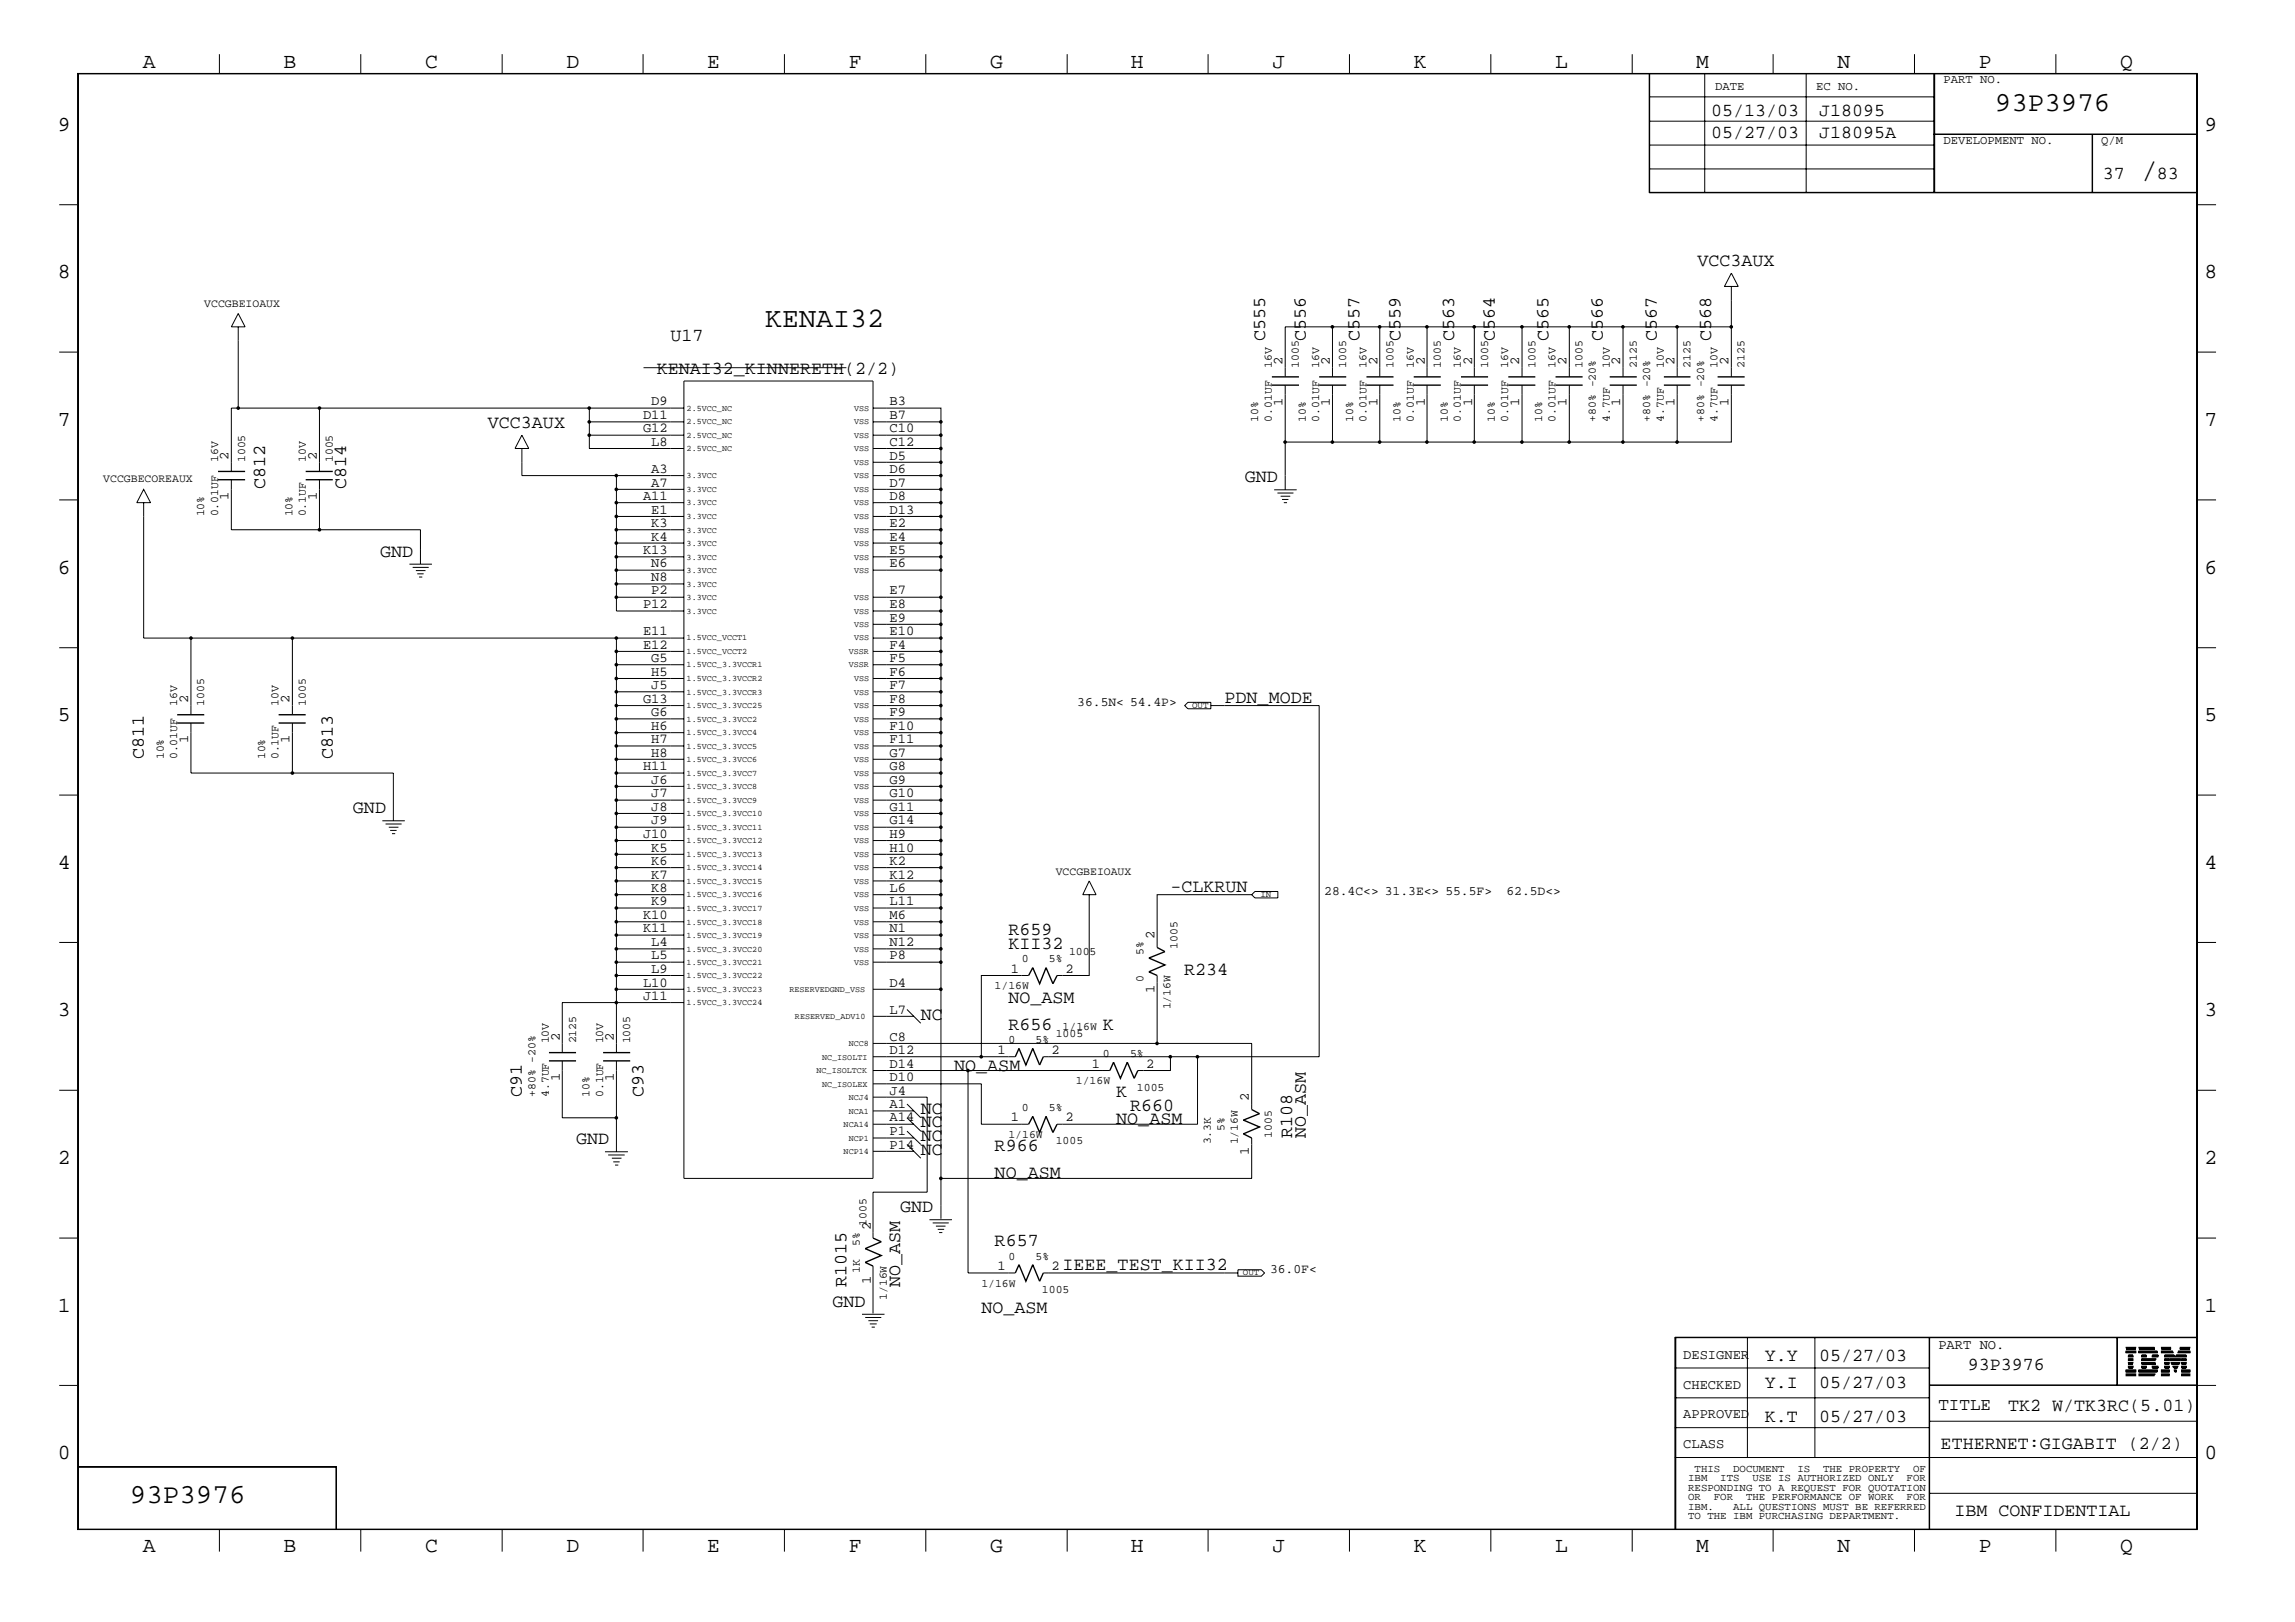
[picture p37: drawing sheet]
<svg xmlns="http://www.w3.org/2000/svg" width="423mm" height="299mm" viewBox="0 0 423 299" stroke-linecap="round" stroke-linejoin="round" font-family="sans-serif">
<defs><g id="words">
<g font-size="5.2">
<text x="395" y="32.9">/</text>
<text x="141.1" y="60.3">KENAI32</text>
</g>
<g font-size="5.1">
<text x="368" y="20.4">93P3976</text>
<text x="24" y="277.2">93P3976</text>
</g>
<g font-size="4">
<text x="26.3" y="12.5">A</text>
<text x="52.3" y="12.5">B</text>
<text x="78.4" y="12.5">C</text>
<text x="104.5" y="12.5">D</text>
<text x="130.5" y="12.5">E</text>
<text x="156.5" y="12.5">F</text>
<text x="182.6" y="12.5">G</text>
<text x="208.6" y="12.5">H</text>
<text x="234.7" y="12.5">J</text>
<text x="260.8" y="12.5">K</text>
<text x="286.9" y="12.5">L</text>
<text x="312.8" y="12.5">M</text>
<text x="338.9" y="12.5">N</text>
<text x="365" y="12.5">P</text>
<text x="391.1" y="12.5">Q</text>
<text x="10.7" y="24.1">9</text>
<text x="406.7" y="24.1">9</text>
<text x="10.7" y="51.3">8</text>
<text x="406.7" y="51.3">8</text>
<text x="10.7" y="78.6">7</text>
<text x="406.7" y="78.6">7</text>
<text x="10.7" y="105.8">6</text>
<text x="406.7" y="105.8">6</text>
<text x="10.7" y="133">5</text>
<text x="406.7" y="133">5</text>
<text x="10.7" y="160.2">4</text>
<text x="406.7" y="160.2">4</text>
<text x="10.7" y="187.5">3</text>
<text x="406.7" y="187.5">3</text>
<text x="10.7" y="214.6">2</text>
<text x="406.7" y="214.6">2</text>
<text x="10.7" y="241.9">1</text>
<text x="406.7" y="241.9">1</text>
<text x="10.7" y="269.2">0</text>
<text x="406.7" y="269.2">0</text>
<text x="26.3" y="286.2">A</text>
<text x="52.3" y="286.2">B</text>
<text x="78.4" y="286.2">C</text>
<text x="104.5" y="286.2">D</text>
<text x="130.5" y="286.2">E</text>
<text x="156.5" y="286.2">F</text>
<text x="182.6" y="286.2">G</text>
<text x="208.6" y="286.2">H</text>
<text x="234.7" y="286.2">J</text>
<text x="260.8" y="286.2">K</text>
<text x="286.9" y="286.2">L</text>
<text x="312.8" y="286.2">M</text>
<text x="338.9" y="286.2">N</text>
<text x="365" y="286.2">P</text>
<text x="391.1" y="286.2">Q</text>
</g>
<g font-size="3.4">
<text x="315.6" y="21.4">05/13/03</text>
<text x="335.5" y="21.4">J18095</text>
<text x="315.6" y="25.4">05/27/03</text>
<text x="335.5" y="25.4">J18095A</text>
<text x="387.9" y="32.9">37</text>
<text x="397.8" y="32.9">83</text>
<text x="313.1" y="49.1">VCC3AUX</text>
<text x="123.7" y="62.8">U17</text>
<text x="233.3" y="62.8" transform="rotate(-90 233.3 62.8)">C555</text>
<text x="240.9" y="62.8" transform="rotate(-90 240.9 62.8)">C556</text>
<text x="250.8" y="62.8" transform="rotate(-90 250.8 62.8)">C557</text>
<text x="258.3" y="62.8" transform="rotate(-90 258.3 62.8)">C559</text>
<text x="268.2" y="62.8" transform="rotate(-90 268.2 62.8)">C563</text>
<text x="275.8" y="62.8" transform="rotate(-90 275.8 62.8)">C564</text>
<text x="285.7" y="62.8" transform="rotate(-90 285.7 62.8)">C565</text>
<text x="295.7" y="62.8" transform="rotate(-90 295.7 62.8)">C566</text>
<text x="305.6" y="62.8" transform="rotate(-90 305.6 62.8)">C567</text>
<text x="315.6" y="62.8" transform="rotate(-90 315.6 62.8)">C568</text>
<text x="121.2" y="69">KENAI32_KINNERETH(2/2)</text>
<text x="90" y="79">VCC3AUX</text>
<text x="229.6" y="89">GND</text>
<text x="48.9" y="90.3" transform="rotate(-90 48.9 90.3)">C812</text>
<text x="63.8" y="90.3" transform="rotate(-90 63.8 90.3)">C814</text>
<text x="70.1" y="102.7">GND</text>
<text x="225.9" y="129.6">PDN_MODE</text>
<text x="26.5" y="140" transform="rotate(-90 26.5 140)">C811</text>
<text x="61.4" y="140" transform="rotate(-90 61.4 140)">C813</text>
<text x="65.1" y="150">GND</text>
<text x="215.9" y="164.5">-CLKRUN</text>
<text x="186" y="172.5">R659</text>
<text x="186" y="175">KII32</text>
<text x="218.4" y="179.9">R234</text>
<text x="186" y="184.9">NO_ASM</text>
<text x="169.8" y="188">NC</text>
<text x="186" y="189.9">R656</text>
<text x="203.5" y="189.9">K</text>
<text x="176" y="197.4">NO_ASM</text>
<text x="96.3" y="202.4" transform="rotate(-90 96.3 202.4)">C91</text>
<text x="118.7" y="202.4" transform="rotate(-90 118.7 202.4)">C93</text>
<text x="205.9" y="202.4">K</text>
<text x="169.8" y="205.5">NC</text>
<text x="169.8" y="207.9">NC</text>
<text x="205.9" y="207.3">NO_ASM</text>
<text x="208.4" y="204.9">R660</text>
<text x="238.3" y="209.9" transform="rotate(-90 238.3 209.9)">R108</text>
<text x="240.9" y="209.9" transform="rotate(-90 240.9 209.9)">NO_ASM</text>
<text x="106.3" y="211.1">GND</text>
<text x="169.8" y="212.9">NC</text>
<text x="169.8" y="210.5">NC</text>
<text x="183.5" y="212.3">R966</text>
<text x="183.5" y="217.3">NO_ASM</text>
<text x="166" y="223.6">GND</text>
<text x="183.5" y="229.8">R657</text>
<text x="156.1" y="237.3" transform="rotate(-90 156.1 237.3)">R1015</text>
<text x="166" y="237.3" transform="rotate(-90 166 237.3)">NO_ASM</text>
<text x="196" y="234.3">IEEE_TEST_KII32</text>
<text x="153.6" y="241">GND</text>
<text x="181" y="242.2">NO_ASM</text>
<text x="325.5" y="251">Y.Y</text>
<text x="335.5" y="251">05/27/03</text>
<text x="325.5" y="255.9">Y.I</text>
<text x="335.5" y="255.9">05/27/03</text>
<text x="363" y="252.7">93P3976</text>
<text x="325.5" y="262.2">K.T</text>
<text x="335.5" y="262.2">05/27/03</text>
<text x="370.4" y="260.2">TK2 W/TK3RC(5.01)</text>
<text x="358" y="267.2">ETHERNET:GIGABIT (2/2)</text>
<text x="360.5" y="279.7">IBM CONFIDENTIAL</text>
</g>
<text font-size="3.2" x="357.5" y="260">TITLE</text>
<g font-size="2.5">
<text x="236.6" y="67.3" transform="rotate(-90 236.6 67.3)">2</text>
<text x="245.3" y="67.3" transform="rotate(-90 245.3 67.3)">2</text>
<text x="254.1" y="67.3" transform="rotate(-90 254.1 67.3)">2</text>
<text x="262.8" y="67.3" transform="rotate(-90 262.8 67.3)">2</text>
<text x="271.5" y="67.3" transform="rotate(-90 271.5 67.3)">2</text>
<text x="280.2" y="67.3" transform="rotate(-90 280.2 67.3)">2</text>
<text x="289" y="67.3" transform="rotate(-90 289 67.3)">2</text>
<text x="298.9" y="67.3" transform="rotate(-90 298.9 67.3)">2</text>
<text x="308.9" y="67.3" transform="rotate(-90 308.9 67.3)">2</text>
<text x="318.9" y="67.3" transform="rotate(-90 318.9 67.3)">2</text>
<text x="118.6" y="77.3">D11</text>
<text x="120.1" y="74.8">D9</text>
<text x="164.1" y="74.8">B3</text>
<text x="164.1" y="77.3">B7</text>
<text x="236.6" y="74.8" transform="rotate(-90 236.6 74.8)">1</text>
<text x="245.3" y="74.8" transform="rotate(-90 245.3 74.8)">1</text>
<text x="254.1" y="74.8" transform="rotate(-90 254.1 74.8)">1</text>
<text x="262.8" y="74.8" transform="rotate(-90 262.8 74.8)">1</text>
<text x="271.5" y="74.8" transform="rotate(-90 271.5 74.8)">1</text>
<text x="280.2" y="74.8" transform="rotate(-90 280.2 74.8)">1</text>
<text x="289" y="74.8" transform="rotate(-90 289 74.8)">1</text>
<text x="298.9" y="74.8" transform="rotate(-90 298.9 74.8)">1</text>
<text x="308.9" y="74.8" transform="rotate(-90 308.9 74.8)">1</text>
<text x="318.9" y="74.8" transform="rotate(-90 318.9 74.8)">1</text>
<text x="118.6" y="79.8">G12</text>
<text x="120.1" y="82.3">L8</text>
<text x="164.1" y="79.8">C10</text>
<text x="164.1" y="82.3">C12</text>
<text x="42.2" y="84.8" transform="rotate(-90 42.2 84.8)">2</text>
<text x="58.4" y="84.8" transform="rotate(-90 58.4 84.8)">2</text>
<text x="120.1" y="87.2">A3</text>
<text x="120.1" y="89.7">A7</text>
<text x="164.1" y="84.8">D5</text>
<text x="164.1" y="87.2">D6</text>
<text x="164.1" y="89.7">D7</text>
<text x="42.2" y="92.3" transform="rotate(-90 42.2 92.3)">1</text>
<text x="58.4" y="92.3" transform="rotate(-90 58.4 92.3)">1</text>
<text x="118.6" y="92.2">A11</text>
<text x="120.1" y="94.7">E1</text>
<text x="164.1" y="94.7">D13</text>
<text x="164.1" y="92.2">D8</text>
<text x="120.1" y="97.2">K3</text>
<text x="120.1" y="99.7">K4</text>
<text x="164.1" y="99.7">E4</text>
<text x="164.1" y="97.2">E2</text>
<text x="118.6" y="102.2">K13</text>
<text x="120.1" y="104.6">N6</text>
<text x="120.1" y="107.2">N8</text>
<text x="164.1" y="102.2">E5</text>
<text x="164.1" y="104.6">E6</text>
<text x="118.6" y="112.2">P12</text>
<text x="120.1" y="109.6">P2</text>
<text x="164.1" y="109.6">E7</text>
<text x="164.1" y="112.2">E8</text>
<text x="118.6" y="119.6">E12</text>
<text x="118.6" y="117.2">E11</text>
<text x="164.1" y="114.6">E9</text>
<text x="164.1" y="117.2">E10</text>
<text x="164.1" y="119.6">F4</text>
<text x="120.1" y="122.2">G5</text>
<text x="120.1" y="124.6">H5</text>
<text x="164.1" y="124.6">F6</text>
<text x="164.1" y="122.2">F5</text>
<text x="34.7" y="129.6" transform="rotate(-90 34.7 129.6)">2</text>
<text x="53.4" y="129.6" transform="rotate(-90 53.4 129.6)">2</text>
<text x="118.6" y="129.6">G13</text>
<text x="120.1" y="127.1">J5</text>
<text x="164.1" y="129.6">F8</text>
<text x="164.1" y="127.1">F7</text>
<text x="34.7" y="137.1" transform="rotate(-90 34.7 137.1)">1</text>
<text x="53.4" y="137.1" transform="rotate(-90 53.4 137.1)">1</text>
<text x="120.1" y="137.1">H7</text>
<text x="120.1" y="134.6">H6</text>
<text x="120.1" y="132.1">G6</text>
<text x="164.1" y="134.6">F10</text>
<text x="164.1" y="132.1">F9</text>
<text x="164.1" y="137.1">F11</text>
<text x="118.6" y="142.1">H11</text>
<text x="120.1" y="139.6">H8</text>
<text x="164.1" y="139.6">G7</text>
<text x="164.1" y="142.1">G8</text>
<text x="120.1" y="144.5">J6</text>
<text x="120.1" y="149.5">J8</text>
<text x="120.1" y="147.1">J7</text>
<text x="164.1" y="149.5">G11</text>
<text x="164.1" y="144.5">G9</text>
<text x="164.1" y="147.1">G10</text>
<text x="118.6" y="154.5">J10</text>
<text x="120.1" y="152.1">J9</text>
<text x="164.1" y="152.1">G14</text>
<text x="164.1" y="154.5">H9</text>
<text x="120.1" y="157.1">K5</text>
<text x="120.1" y="159.5">K6</text>
<text x="164.1" y="159.5">K2</text>
<text x="164.1" y="157.1">H10</text>
<text x="120.1" y="164.5">K8</text>
<text x="120.1" y="162.1">K7</text>
<text x="120.1" y="167">K9</text>
<text x="164.1" y="164.5">L6</text>
<text x="164.1" y="167">L11</text>
<text x="164.1" y="162.1">K12</text>
<text x="118.6" y="169.5">K10</text>
<text x="118.6" y="172">K11</text>
<text x="164.1" y="172">N1</text>
<text x="164.1" y="169.5">M6</text>
<text x="212.9" y="173.2" transform="rotate(-90 212.9 173.2)">2</text>
<text x="120.1" y="177">L5</text>
<text x="120.1" y="174.5">L4</text>
<text x="120.1" y="179.5">L9</text>
<text x="164.1" y="177">P8</text>
<text x="164.1" y="174.5">N12</text>
<text x="186.4" y="179.5">1</text>
<text x="196.5" y="179.5">2</text>
<text x="118.6" y="181.9">L10</text>
<text x="118.6" y="184.4">J11</text>
<text x="164.1" y="181.9">D4</text>
<text x="212.9" y="183.2" transform="rotate(-90 212.9 183.2)">1</text>
<text x="103.3" y="191.9" transform="rotate(-90 103.3 191.9)">2</text>
<text x="113.2" y="191.9" transform="rotate(-90 113.2 191.9)">2</text>
<text x="164.1" y="186.9">L7</text>
<text x="164.1" y="191.9">C8</text>
<text x="164.1" y="196.9">D14</text>
<text x="164.1" y="194.4">D12</text>
<text x="184" y="194.4">1</text>
<text x="194" y="194.4">2</text>
<text x="201.4" y="196.9">1</text>
<text x="211.4" y="196.9">2</text>
<text x="103.3" y="199.4" transform="rotate(-90 103.3 199.4)">1</text>
<text x="113.2" y="199.4" transform="rotate(-90 113.2 199.4)">1</text>
<text x="164.1" y="199.4">D10</text>
<text x="164.1" y="201.9">J4</text>
<text x="230.4" y="203.1" transform="rotate(-90 230.4 203.1)">2</text>
<text x="164.1" y="206.8">A14</text>
<text x="164.1" y="204.4">A1</text>
<text x="164.1" y="209.4">P1</text>
<text x="186.4" y="206.8">1</text>
<text x="196.5" y="206.8">2</text>
<text x="164.1" y="211.8">P14</text>
<text x="230.4" y="213.1" transform="rotate(-90 230.4 213.1)">1</text>
<text x="160.6" y="226.8" transform="rotate(-90 160.6 226.8)">2</text>
<text x="160.6" y="236.8" transform="rotate(-90 160.6 236.8)">1</text>
<text x="184" y="234.3">1</text>
<text x="194" y="234.3">2</text>
<text x="310.5" y="250.6">DESIGNER</text>
<text x="357.5" y="248.8">PART NO.</text>
<text x="310.5" y="256.1">CHECKED</text>
<text x="310.5" y="261.5">APPROVED</text>
<text x="310.5" y="267">CLASS</text>
</g>
<g font-size="2.4">
<text x="198.7" y="130.1">36.5N&lt; 54.4P&gt;</text>
<text x="244.3" y="165">28.4C&lt;&gt; 31.3E&lt;&gt; 55.5F&gt;</text>
<text x="277.9" y="165">62.5D&lt;&gt;</text>
<text x="234.3" y="234.8">36.0F&lt;</text>
</g>
<g font-size="2.3">
<text x="316.4" y="16.7">DATE</text>
<text x="335" y="16.7">EC NO.</text>
<text x="358.5" y="15.2">PART NO.</text>
<text x="358.5" y="26.6">DEVELOPMENT NO.</text>
<text x="387.6" y="26.6">Q/M</text>
</g>
<g font-size="2.1">
<text x="37.7" y="56.6">VCCGBEIOAUX</text>
<text x="234.6" y="67.8" transform="rotate(-90 234.6 67.8)">16V</text>
<text x="239.6" y="67.8" transform="rotate(-90 239.6 67.8)">1005</text>
<text x="243.3" y="67.8" transform="rotate(-90 243.3 67.8)">16V</text>
<text x="248.3" y="67.8" transform="rotate(-90 248.3 67.8)">1005</text>
<text x="252.1" y="67.8" transform="rotate(-90 252.1 67.8)">16V</text>
<text x="257" y="67.8" transform="rotate(-90 257 67.8)">1005</text>
<text x="260.8" y="67.8" transform="rotate(-90 260.8 67.8)">16V</text>
<text x="265.8" y="67.8" transform="rotate(-90 265.8 67.8)">1005</text>
<text x="269.5" y="67.8" transform="rotate(-90 269.5 67.8)">16V</text>
<text x="274.5" y="67.8" transform="rotate(-90 274.5 67.8)">1005</text>
<text x="278.2" y="67.8" transform="rotate(-90 278.2 67.8)">16V</text>
<text x="283.2" y="67.8" transform="rotate(-90 283.2 67.8)">1005</text>
<text x="286.9" y="67.8" transform="rotate(-90 286.9 67.8)">16V</text>
<text x="291.9" y="67.8" transform="rotate(-90 291.9 67.8)">1005</text>
<text x="296.9" y="67.8" transform="rotate(-90 296.9 67.8)">10V</text>
<text x="301.9" y="67.8" transform="rotate(-90 301.9 67.8)">2125</text>
<text x="306.9" y="67.8" transform="rotate(-90 306.9 67.8)">10V</text>
<text x="311.8" y="67.8" transform="rotate(-90 311.8 67.8)">2125</text>
<text x="316.8" y="67.8" transform="rotate(-90 316.8 67.8)">10V</text>
<text x="321.8" y="67.8" transform="rotate(-90 321.8 67.8)">2125</text>
<text x="232.1" y="77.8" transform="rotate(-90 232.1 77.8)">10%</text>
<text x="234.6" y="77.8" transform="rotate(-90 234.6 77.8)">0.01UF</text>
<text x="240.9" y="77.8" transform="rotate(-90 240.9 77.8)">10%</text>
<text x="243.3" y="77.8" transform="rotate(-90 243.3 77.8)">0.01UF</text>
<text x="249.6" y="77.8" transform="rotate(-90 249.6 77.8)">10%</text>
<text x="252.1" y="77.8" transform="rotate(-90 252.1 77.8)">0.01UF</text>
<text x="258.3" y="77.8" transform="rotate(-90 258.3 77.8)">10%</text>
<text x="260.8" y="77.8" transform="rotate(-90 260.8 77.8)">0.01UF</text>
<text x="267" y="77.8" transform="rotate(-90 267 77.8)">10%</text>
<text x="269.5" y="77.8" transform="rotate(-90 269.5 77.8)">0.01UF</text>
<text x="275.8" y="77.8" transform="rotate(-90 275.8 77.8)">10%</text>
<text x="278.2" y="77.8" transform="rotate(-90 278.2 77.8)">0.01UF</text>
<text x="284.5" y="77.8" transform="rotate(-90 284.5 77.8)">10%</text>
<text x="286.9" y="77.8" transform="rotate(-90 286.9 77.8)">0.01UF</text>
<text x="294.4" y="77.8" transform="rotate(-90 294.4 77.8)">+80% -20%</text>
<text x="296.9" y="77.8" transform="rotate(-90 296.9 77.8)">4.7UF</text>
<text x="304.4" y="77.8" transform="rotate(-90 304.4 77.8)">+80% -20%</text>
<text x="306.9" y="77.8" transform="rotate(-90 306.9 77.8)">4.7UF</text>
<text x="314.4" y="77.8" transform="rotate(-90 314.4 77.8)">+80% -20%</text>
<text x="316.8" y="77.8" transform="rotate(-90 316.8 77.8)">4.7UF</text>
<text x="19" y="89">VCCGBECOREAUX</text>
<text x="40.2" y="85.3" transform="rotate(-90 40.2 85.3)">16V</text>
<text x="45.2" y="85.3" transform="rotate(-90 45.2 85.3)">1005</text>
<text x="56.4" y="85.3" transform="rotate(-90 56.4 85.3)">10V</text>
<text x="61.4" y="85.3" transform="rotate(-90 61.4 85.3)">1005</text>
<text x="37.7" y="95.2" transform="rotate(-90 37.7 95.2)">10%</text>
<text x="40.2" y="95.2" transform="rotate(-90 40.2 95.2)">0.01UF</text>
<text x="53.9" y="95.2" transform="rotate(-90 53.9 95.2)">10%</text>
<text x="56.4" y="95.2" transform="rotate(-90 56.4 95.2)">0.1UF</text>
<text x="32.7" y="130.1" transform="rotate(-90 32.7 130.1)">16V</text>
<text x="37.7" y="130.1" transform="rotate(-90 37.7 130.1)">1005</text>
<text x="51.4" y="130.1" transform="rotate(-90 51.4 130.1)">10V</text>
<text x="56.4" y="130.1" transform="rotate(-90 56.4 130.1)">1005</text>
<text x="30.2" y="140" transform="rotate(-90 30.2 140)">10%</text>
<text x="32.7" y="140" transform="rotate(-90 32.7 140)">0.01UF</text>
<text x="48.9" y="140" transform="rotate(-90 48.9 140)">10%</text>
<text x="51.4" y="140" transform="rotate(-90 51.4 140)">0.1UF</text>
<text x="194.7" y="161.3">VCCGBEIOAUX</text>
<text x="188.5" y="177.5">0</text>
<text x="193.5" y="177.5">5%</text>
<text x="197.2" y="176.2">1005</text>
<text x="210.9" y="176.2" transform="rotate(-90 210.9 176.2)">5%</text>
<text x="217.2" y="175" transform="rotate(-90 217.2 175)">1005</text>
<text x="183.5" y="182.5">1/16W</text>
<text x="210.9" y="181.2" transform="rotate(-90 210.9 181.2)">0</text>
<text x="194.7" y="191.2">1005</text>
<text x="196" y="189.9">1/16W</text>
<text x="215.9" y="186.2" transform="rotate(-90 215.9 186.2)">1/16W</text>
<text x="101.3" y="192.4" transform="rotate(-90 101.3 192.4)">10V</text>
<text x="106.3" y="192.4" transform="rotate(-90 106.3 192.4)">2125</text>
<text x="111.3" y="192.4" transform="rotate(-90 111.3 192.4)">10V</text>
<text x="116.2" y="192.4" transform="rotate(-90 116.2 192.4)">1005</text>
<text x="186" y="192.4">0</text>
<text x="191" y="192.4">5%</text>
<text x="203.5" y="194.9">0</text>
<text x="208.4" y="194.9">5%</text>
<text x="98.8" y="202.4" transform="rotate(-90 98.8 202.4)">+80% -20%</text>
<text x="101.3" y="202.4" transform="rotate(-90 101.3 202.4)">4.7UF</text>
<text x="108.7" y="202.4" transform="rotate(-90 108.7 202.4)">10%</text>
<text x="111.3" y="202.4" transform="rotate(-90 111.3 202.4)">0.1UF</text>
<text x="198.5" y="199.9">1/16W</text>
<text x="209.7" y="201.2">1005</text>
<text x="186" y="209.9">1/16W</text>
<text x="188.5" y="204.9">0</text>
<text x="193.5" y="204.9">5%</text>
<text x="225.9" y="208.6" transform="rotate(-90 225.9 208.6)">5%</text>
<text x="234.6" y="209.9" transform="rotate(-90 234.6 209.9)">1005</text>
<text x="194.7" y="211.1">1005</text>
<text x="223.4" y="211.1" transform="rotate(-90 223.4 211.1)">3.3K</text>
<text x="228.3" y="211.1" transform="rotate(-90 228.3 211.1)">1/16W</text>
<text x="159.9" y="226.1" transform="rotate(-90 159.9 226.1)">1005</text>
<text x="158.6" y="229.8" transform="rotate(-90 158.6 229.8)">5%</text>
<text x="186" y="232.3">0</text>
<text x="191" y="232.3">5%</text>
<text x="158.6" y="234.8" transform="rotate(-90 158.6 234.8)">1K</text>
<text x="163.6" y="239.8" transform="rotate(-90 163.6 239.8)">1/16W</text>
<text x="181" y="237.3">1/16W</text>
<text x="192.2" y="238.5">1005</text>
</g>
<g font-size="2">
<text x="311.4" y="273.1">IBM</text>
<text x="311.4" y="275">RESPONDING TO A REQUEST FOR QUOTATION</text>
<text x="312.6" y="271.4">THIS</text>
<text x="317.3" y="273.1">ITS</text>
<text x="319.7" y="271.4">DOCUMENT</text>
<text x="323.3" y="273.1">USE IS AUTHORIZED ONLY</text>
<text x="331.6" y="271.4">IS</text>
<text x="336.3" y="271.4">THE PROPERTY</text>
<text x="351.7" y="273.1">FOR</text>
<text x="352.9" y="271.4">OF</text>
<text x="311.4" y="276.7">OR</text>
<text x="311.4" y="278.5">IBM.</text>
<text x="311.4" y="280.2">TO THE IBM PURCHASING DEPARTMENT.</text>
<text x="316.1" y="276.7">FOR</text>
<text x="319.7" y="278.5">ALL QUESTIONS MUST BE REFERRED</text>
<text x="322.1" y="276.7">THE PERFORMANCE OF WORK</text>
<text x="351.7" y="276.7">FOR</text>
</g>
<g font-size="1.7">
<text x="219.9" y="130.6">OUT</text>
<text x="232.5" y="165.4">IN</text>
<text x="229.3" y="235.2">OUT</text>
</g>
<g font-size="1.6">
<text x="126.7" y="75.8">2.5VCC_NC</text>
<text x="157.6" y="75.8">VSS</text>
<text x="126.7" y="78.2">2.5VCC_NC</text>
<text x="126.7" y="80.8">2.5VCC_NC</text>
<text x="126.7" y="83.2">2.5VCC_NC</text>
<text x="157.6" y="78.2">VSS</text>
<text x="157.6" y="80.8">VSS</text>
<text x="157.6" y="83.2">VSS</text>
<text x="126.7" y="88.2">3.3VCC</text>
<text x="157.6" y="85.8">VSS</text>
<text x="157.6" y="88.2">VSS</text>
<text x="126.7" y="90.8">3.3VCC</text>
<text x="126.7" y="93.2">3.3VCC</text>
<text x="126.7" y="95.7">3.3VCC</text>
<text x="157.6" y="90.8">VSS</text>
<text x="157.6" y="93.2">VSS</text>
<text x="157.6" y="95.7">VSS</text>
<text x="126.7" y="98.2">3.3VCC</text>
<text x="126.7" y="100.7">3.3VCC</text>
<text x="157.6" y="98.2">VSS</text>
<text x="157.6" y="100.7">VSS</text>
<text x="126.7" y="103.2">3.3VCC</text>
<text x="126.7" y="105.7">3.3VCC</text>
<text x="157.6" y="103.2">VSS</text>
<text x="157.6" y="105.7">VSS</text>
<text x="126.7" y="108.2">3.3VCC</text>
<text x="126.7" y="110.7">3.3VCC</text>
<text x="126.7" y="113.2">3.3VCC</text>
<text x="157.6" y="110.7">VSS</text>
<text x="157.6" y="113.2">VSS</text>
<text x="126.7" y="118.1">1.5VCC_VCCT1</text>
<text x="157.6" y="115.7">VSS</text>
<text x="157.6" y="118.1">VSS</text>
<text x="126.7" y="120.6">1.5VCC_VCCT2</text>
<text x="126.7" y="123.1">1.5VCC_3.3VCCR1</text>
<text x="126.7" y="125.6">1.5VCC_3.3VCCR2</text>
<text x="156.5" y="120.6">VSSR</text>
<text x="156.5" y="123.1">VSSR</text>
<text x="157.6" y="125.6">VSS</text>
<text x="126.7" y="128.1">1.5VCC_3.3VCCR3</text>
<text x="126.7" y="130.6">1.5VCC_3.3VCC25</text>
<text x="157.6" y="128.1">VSS</text>
<text x="157.6" y="130.6">VSS</text>
<text x="126.7" y="133.1">1.5VCC_3.3VCC2</text>
<text x="126.7" y="135.6">1.5VCC_3.3VCC4</text>
<text x="157.6" y="133.1">VSS</text>
<text x="157.6" y="135.6">VSS</text>
<text x="126.7" y="138.1">1.5VCC_3.3VCC5</text>
<text x="126.7" y="140.5">1.5VCC_3.3VCC6</text>
<text x="126.7" y="143.1">1.5VCC_3.3VCC7</text>
<text x="157.6" y="138.1">VSS</text>
<text x="157.6" y="140.5">VSS</text>
<text x="157.6" y="143.1">VSS</text>
<text x="126.7" y="145.5">1.5VCC_3.3VCC8</text>
<text x="126.7" y="148.1">1.5VCC_3.3VCC9</text>
<text x="157.6" y="145.5">VSS</text>
<text x="157.6" y="148.1">VSS</text>
<text x="126.7" y="150.5">1.5VCC_3.3VCC10</text>
<text x="126.7" y="153.1">1.5VCC_3.3VCC11</text>
<text x="126.7" y="155.5">1.5VCC_3.3VCC12</text>
<text x="157.6" y="150.5">VSS</text>
<text x="157.6" y="153.1">VSS</text>
<text x="157.6" y="155.5">VSS</text>
<text x="126.7" y="158">1.5VCC_3.3VCC13</text>
<text x="126.7" y="160.5">1.5VCC_3.3VCC14</text>
<text x="157.6" y="158">VSS</text>
<text x="157.6" y="160.5">VSS</text>
<text x="126.7" y="163">1.5VCC_3.3VCC15</text>
<text x="126.7" y="165.5">1.5VCC_3.3VCC16</text>
<text x="126.7" y="168">1.5VCC_3.3VCC17</text>
<text x="157.6" y="163">VSS</text>
<text x="157.6" y="165.5">VSS</text>
<text x="157.6" y="168">VSS</text>
<text x="126.7" y="170.5">1.5VCC_3.3VCC18</text>
<text x="126.7" y="173">1.5VCC_3.3VCC19</text>
<text x="157.6" y="170.5">VSS</text>
<text x="157.6" y="173">VSS</text>
<text x="126.7" y="175.5">1.5VCC_3.3VCC20</text>
<text x="126.7" y="178">1.5VCC_3.3VCC21</text>
<text x="157.6" y="175.5">VSS</text>
<text x="157.6" y="178">VSS</text>
<text x="126.7" y="180.4">1.5VCC_3.3VCC22</text>
<text x="126.7" y="183">1.5VCC_3.3VCC23</text>
<text x="126.7" y="185.4">1.5VCC_3.3VCC24</text>
<text x="145.6" y="183">RESERVEDGND_VSS</text>
<text x="146.6" y="188">RESERVED_ADV10</text>
<text x="150.6" y="197.9">NC_ISOLTCK</text>
<text x="151.6" y="195.4">NC_ISOLTI</text>
<text x="156.5" y="193">NCC8</text>
<text x="151.6" y="200.4">NC_ISOLEX</text>
<text x="156.5" y="202.9">NCJ4</text>
<text x="155.6" y="207.9">NCA14</text>
<text x="156.5" y="205.4">NCA1</text>
<text x="155.6" y="212.9">NCP14</text>
<text x="156.5" y="210.4">NCP1</text>
</g>
</g></defs>
<g fill="none" stroke="#000" stroke-width=".18">
<path d="M14.3 13.5h391v268.6h-391zM14.5 13.6h390.7v268.4h-390.7zM40.5 10v3.5M66.5 10v3.5M92.6 10v3.5M118.6 10v3.5M144.7 10v3.5M170.8 10v3.5M196.8 10v3.5M222.8 10v3.5M248.9 10v3.5M275 10v3.5"/>
<path d="M301.1 10v3.5M304.2 13.5v22.1h101.1M304.2 17.9h52.5M304.3 13.5v22.1M314.5 13.5v22.1M327.1 10v3.5M333.2 13.5v22.1M353.1 10v3.5M356.7 13.5v22.1M356.9 13.5v22.1M379.2 10v3.5M10.9 37.8h3.4"/>
<path d="M304.2 35.5h101.1M304.2 26.8h52.5M304.2 22.4h52.5M304.3 31.2h52.4M356.7 24.8h48.6M356.7 24.7h48.6M385.9 24.8v10.8M386 24.8v10.8M405.3 37.8h3.5M43.9 57.8l1.3 2.5h-2.5zM319.4 52.8v7.5M319.4 50.4l1.2 2.4h-2.5z"/>
<path d="M10.9 64.9h3.4M43.9 60.3v15M58.9 75.3v11.7M108.7 77.8h17.5M108.7 75.3v7.4h17.5M118.7 67.8h37.4M126.2 70.3h34.8v147h-34.8zM126.2 75.3h-83.5v11.7M161 75.3h12.6v5M161 77.8h12.6M237.1 71v19.3M245.8 71v10.5h-8.7"/>
<path d="M245.8 60.3v9.2M254.5 71v10.5h-8.7M254.5 60.3v9.2M263.2 71v10.5h-8.7M263.2 60.3v9.2M271.9 71v10.5h-8.7M271.9 60.3v9.2M280.8 71v10.5h-8.9M280.8 60.3v9.2M289.5 71v10.5h-8.7M289.5 60.3v9.2M299.4 71v10.5h-9.9"/>
<path d="M299.4 60.3v9.2M309.4 71v10.5h-10M309.4 60.3h10v9.2M309.4 60.3h-72.3v9.2M309.4 60.3v9.2M319.4 71v10.5h-10M405.3 64.9h3.5M10.9 92.2h3.4M26.5 90.3l1.3 2.4h-2.6zM26.5 92.7v25h27.4M42.7 88.5v9.2h34.9v6.3M58.9 88.5v9.2"/>
<path d="M96.3 80.3l1.2 2.4h-2.5zM96.3 82.7v5h29.9M108.7 80.3h17.5M113.7 87.7v2.6h12.5M113.7 90.3v2.4h12.5M113.7 92.7v2.5h12.5M113.7 95.2v2.5h12.5M113.7 97.7v2.5h12.5M161 92.7h12.6M161 80.3h12.6M161 82.7h12.6M161 87.7h12.6"/>
<path d="M161 90.3h12.6M161 95.2h12.6M161 97.7h12.6M161 85.3h12.6M173.6 80.3v144.5M235 90.3h4.2M235.6 90.9h3M236.2 91.5h1.8M236.5 92.1h1.2M236.8 92.7h.6M405.3 92.2h3.5M10.9 119.5h3.4"/>
<path d="M35.2 117.7v14.1M75.5 104.1h4.2M76.1 104.6h3M76.7 105.2h1.8M77 105.8h1.1M77.3 106.4h.6M113.7 117.7h-59.8v14.1M113.7 100.2v2.5h12.5M113.7 102.7v2.5h12.5M113.7 105.2v2.5h12.5M113.7 107.7v2.5h12.5M113.7 110.2v2.5h12.5"/>
<path d="M113.7 117.7v76.4M113.7 117.7h12.5M161 100.2h12.6M161 102.7h12.6M161 105.2h12.6M161 110.2h12.6M161 112.7h12.6M161 117.7h12.6M161 115.1h12.6M405.3 119.5h3.5M35.2 133.3v9.3h37.4v8.7M53.9 133.3v9.3"/>
<path d="M113.7 120.1h12.5M113.7 122.6h12.5M113.7 125.1h12.5M113.7 127.6h12.5M113.7 130.1h12.5M113.7 132.6h12.5M113.7 135.1h12.5M113.7 137.6h12.5M161 120.1h12.6M161 122.6h12.6M161 125.1h12.6M161 127.6h12.6"/>
<path d="M161 130.1h12.6M161 132.6h12.6M161 135.1h12.6M161 137.6h12.6M218.5 130.1l.6-.6h4.3v1.2h-4.3zM223.4 130.1h19.9v64.8h-50.9M10.9 146.6h3.4M70.5 151.4h4.2M71.1 152h3M71.7 152.6h1.8M72 153.2h1.2M72.3 153.8h.6"/>
<path d="M113.7 140h12.5M113.7 142.6h12.5M113.7 145h12.5M113.7 147.6h12.5M113.7 150h12.5M113.7 152.6h12.5M113.7 155h12.5M113.7 157.6h12.5M161 140h12.6M161 142.6h12.6M161 145h12.6M161 147.6h12.6"/>
<path d="M161 150h12.6M161 152.6h12.6M161 155h12.6M161 157.6h12.6M405.3 146.6h3.5M10.9 173.8h3.4M113.7 160h12.5M113.7 162.5h12.5M113.7 165h12.5M113.7 167.5h12.5M113.7 170h12.5M113.7 172.5h12.5"/>
<path d="M113.7 175h12.5M113.7 177.5h12.5M113.7 179.9h12.5M161 160h12.6M161 162.5h12.6M161 165h12.6M161 167.5h12.6M161 170h12.6M161 172.5h12.6M161 175h12.6M161 177.5h12.6M189.7 179.9h-8.7v15h-20"/>
<path d="M200.9 165v14.9h-5.9M200.9 162.5l1.3 2.5h-2.5zM213.4 179.9v12.5M230.9 165h-17.5v9.8M231.5 164.4h4.2v1.2h-4.2l-.6-.6zM405.3 173.8h3.5M103.7 195.7v10.5h10v6.1M113.7 195.7v10.5M113.7 182.5h12.5M126.2 184.9h-22.5v9.2M161 192.4h69.9v12.2M161 182.5h12.6"/>
<path d="M161 187.5h7.6M161 197.4h43.7M161 199.9h20v7.4h8.7M167.3 186.2l2.5 2.5M178.6 197.4v37.4h8.7M181 194.9h6.3M215.9 194.9v2.5h-6M220.9 194.9v12.4h-25.9M10.9 201.1h3.4M111.6 212.4h4.2M112.2 213h3M112.9 213.6h1.7"/>
<path d="M113.1 214.3h1.2M113.5 214.9h.5M161 202.4h10v17.5h-10v8.4M161 204.9h7.6M161 207.3h7.6M161 209.9h7.6M161 212.3h7.6M167.3 203.6l2.5 2.6M167.3 206.2l2.5 2.4M167.3 211.1l2.5 2.5M167.3 208.6l2.5 2.5M230.9 209.9v7.4h-57.3"/>
<path d="M405.3 201.1h3.5M10.9 228.3h3.4M161 233.5v8.7M171.4 225h4.2M172 225.6h3M172.6 226.1h1.8M173 226.7h1.2M173.2 227.3h.6M192.4 234.8h35.9M228.3 234.2h4.4l.6 .6-.6 .6h-4.4zM405.3 228.3h3.5M10.9 255.5h3.4"/>
<path d="M159 242.4h4.2M159.6 243h3M160.2 243.6h1.8M160.4 244.2h1.3M160.8 244.8h.6M308.9 246.7h96.4M308.9 257.8h47M308.9 252.3h47M309.1 246.6v35.4M322.3 246.6v22.2M334.8 246.6v22.2M355.9 246.6v35.4"/>
<path d="M355.9 255.4h49.4M355.9 255.5h52.9M390.5 246.6v8.9M390.6 246.6v8.9M392.2 253.7h1.8zM392.2 253.4l1.8 .1zM392.2 253l1.8 .1zM392.2 252.8l1.8 .1zM392.2 252.6h1.8v.2h-1.8zM392.2 249.4l1.8 .1zM392.2 249.3l1.8 .1zM392.2 249.2l1.8 .1z"/>
<path d="M392.2 248.5l1.8 .1zM392.2 253.6h1.8h-1.8M392.2 248.8h1.8h-1.8M392.2 248.7h1.8h-1.8M392.6 252.1l.8 .1zM392.6 252l.8 .1zM392.6 251.3l.8 .1zM392.6 250.9l.8 .1zM392.6 250.6l.8 .1zM392.6 250.2l.8 .1zM392.6 250l.8 .1zM392.6 252.3h.8h-.8"/>
<path d="M392.6 251.6h.8h-.8M392.6 251.5h.8h-.8M392.6 250.8h.8h-.8M392.6 249.9h.8h-.8M394.5 253.7h2.8zM394.5 253.4l3 .1zM394.5 248.5l2.8 .1zM394.5 253l3.3 .1zM394.5 252.8l3.4 .1zM394.5 252.6h3.4v.2h-3.4zM394.5 249.4l3.4 .1zM394.5 249.3l3.4 .1z"/>
<path d="M394.5 249.2l3.3 .1zM394.5 253.6h2.9h-2.9M394.5 248.8h3h-3M394.5 248.7h2.9h-2.9M395.1 251.3l2.4 .1zM395.1 250.9l2.4 .1zM395.1 250.6l2.6 .1zM395.1 252.1l.8 .1zM395.1 252l.8 .1zM395.1 250.2l.8 .1zM395.1 250l.8 .1zM395.1 251.6h2.6h-2.6"/>
<path d="M395.1 251.5h2.5h-2.5M395.1 250.8h2.5h-2.5M395.1 252.3h.8h-.8M395.1 249.9h.8h-.8M397 252.1l1.1 .1zM397 252l1 .1zM397 250.2l1 .1zM397 250l1.1 .1zM397 252.3h1.1h-1.1M397 249.9h1.1h-1.1M398.7 253.7h1.4zM398.7 253.4l1.4 .1z"/>
<path d="M398.7 253l1.4 .1zM398.7 252.8l1.4 .1zM398.7 252.6h1.4v.2h-1.4zM398.7 249.4l2.1 .1zM398.7 249.3l2.1 .1zM398.7 249.2l2 .1zM398.7 248.5l1.7 .1zM398.7 253.6h1.4h-1.4M398.7 248.8h1.8h-1.8M398.7 248.7h1.8h-1.8M399.3 252.1l.8 .1zM399.3 252l.8 .1z"/>
<path d="M399.3 251.3l.8 .1zM399.3 250.9l.8 .1zM399.3 250.6l.8 .1zM399.3 250.2l1.9 .1zM399.3 250l1.9 .1zM399.3 252.3h.8h-.8M399.3 251.6h.8h-.8M399.3 251.5h.8h-.8M399.3 250.8h.8h-.8M399.3 249.9h1.8h-1.8M400.3 250.6l2 .1zM400.4 250.9l1.8 .1z"/>
<path d="M400.4 250.8h1.8h-1.8M400.5 251.3l1.6 .1zM400.6 251.6h1.4h-1.4M400.6 251.5h1.5h-1.5M400.8 252l.9 .1zM400.9 252.1l.8 .1zM401 252.3h.7h-.7M401.1 252.6h.3v.2h-.3zM401.2 252.8l.2 .1zM401.2 253l.2 .1zM401.4 250.2l1.9 .1zM401.4 250l1.9 .1z"/>
<path d="M401.4 249.9h1.9h-1.9M401.7 249.4l2.2 .1zM401.8 249.3l2.1 .1zM401.8 249.2l2.1 .1zM402.1 248.8h1.8h-1.8M402.1 248.7h1.8h-1.8M402.2 248.5l1.7 .1zM402.4 253.7h1.5zM402.4 253.4l1.5 .1zM402.4 253l1.5 .1zM402.4 252.8l1.5 .1zM402.4 252.6h1.5v.2h-1.5z"/>
<path d="M402.4 252.1l.9 .1zM402.4 252l.9 .1zM402.4 251.3l.9 .1zM402.4 250.9l.9 .1zM402.4 250.6l.9 .1zM402.4 253.6h1.5h-1.5M402.4 252.3h.9h-.9M402.4 251.6h.9h-.9M402.4 251.5h.9h-.9M402.4 250.8h.9h-.9M405.3 246.6h-96.4v35.4M14.3 270.5h47.8v11.5"/>
<path d="M14.3 270.6h47.8M62 270.5v11.5M308.9 268.8h96.4M308.9 263.3h47M355.9 275.4h49.4M355.9 262.1h49.4M40.5 282v4.2M66.5 282v4.2M92.6 282v4.2M118.6 282v4.2M144.7 282v4.2M170.8 282v4.2"/>
<path d="M196.8 282v4.2M222.8 282v4.2M248.9 282v4.2M275 282v4.2M301.1 282v4.2M327.1 282v4.2M353.1 282v4.2M379.2 282v4.2"/>
</g>
<g fill="none" stroke="#000" stroke-width=".25">
<path d="M234.6 71h5M234.6 69.5h5M243.3 71h5M243.3 69.5h5M252.1 71h4.9M252.1 69.5h4.9M260.8 71h5M260.8 69.5h5M269.5 71h5M269.5 69.5h5M278.2 71h5M278.2 69.5h5"/>
<path d="M286.9 71h5M286.9 69.5h5M296.9 71h5M296.9 69.5h5M306.9 71h4.9M306.9 69.5h4.9M316.8 71h5M316.8 69.5h5M40.2 88.5h5M40.2 87h5M56.4 88.5h5M56.4 87h5"/>
<path d="M32.7 133.3h5M32.7 131.8h5M51.4 133.3h5M51.4 131.8h5M189.7 179.9l.8-1.4 1.3 2.9 1.2-2.9 1.2 2.9 .8-1.5M213.4 174.8l1.5 .7-3 1.2 3 1.3-3 1.2 1.5 .7M101.3 195.7h5M101.3 194.1h5M111.3 195.7h4.9M111.3 194.1h4.9M187.3 194.9l.7-1.5 1.2 3 1.3-3 1.3 3 .6-1.5M204.7 197.4l.7-1.5 1.3 3 1.2-3 1.3 3 .7-1.5"/>
<path d="M189.7 207.3l.8-1.4 1.3 3 1.2-3 1.2 3 .8-1.6M230.9 204.6l1.4 .8-2.9 1.2 2.9 1.3-2.9 1.2 1.5 .8M161 228.3l1.6 .7-3 1.3 3 1.3-3 1.2 1.4 .7M187.3 234.8l.7-1.5 1.2 3 1.3-3 1.3 3 .6-1.5"/>
</g>
<g fill="#000">
<circle cx="43.9" cy="75.3" r=".34"/>
<circle cx="58.9" cy="75.3" r=".34"/>
<circle cx="108.7" cy="77.8" r=".34"/>
<circle cx="108.7" cy="75.3" r=".34"/>
<circle cx="173.5" cy="77.8" r=".34"/>
<circle cx="245.8" cy="60.3" r=".34"/>
<circle cx="254.5" cy="60.3" r=".34"/>
<circle cx="263.2" cy="60.3" r=".34"/>
<circle cx="271.9" cy="60.3" r=".34"/>
<circle cx="280.7" cy="60.3" r=".34"/>
<circle cx="289.5" cy="60.3" r=".34"/>
<circle cx="299.4" cy="60.3" r=".34"/>
<circle cx="309.4" cy="60.3" r=".34"/>
<circle cx="319.3" cy="60.3" r=".34"/>
<circle cx="58.9" cy="97.7" r=".34"/>
<circle cx="108.7" cy="80.3" r=".34"/>
<circle cx="113.7" cy="95.2" r=".34"/>
<circle cx="113.7" cy="87.7" r=".34"/>
<circle cx="113.7" cy="97.7" r=".34"/>
<circle cx="113.7" cy="90.3" r=".34"/>
<circle cx="113.7" cy="92.7" r=".34"/>
<circle cx="173.5" cy="95.2" r=".34"/>
<circle cx="173.5" cy="87.7" r=".34"/>
<circle cx="173.5" cy="90.3" r=".34"/>
<circle cx="173.5" cy="82.7" r=".34"/>
<circle cx="173.5" cy="85.3" r=".34"/>
<circle cx="173.5" cy="92.7" r=".34"/>
<circle cx="173.5" cy="97.7" r=".34"/>
<circle cx="173.5" cy="80.3" r=".34"/>
<circle cx="237" cy="81.5" r=".34"/>
<circle cx="245.8" cy="81.5" r=".34"/>
<circle cx="254.5" cy="81.5" r=".34"/>
<circle cx="263.2" cy="81.5" r=".34"/>
<circle cx="271.9" cy="81.5" r=".34"/>
<circle cx="280.7" cy="81.5" r=".34"/>
<circle cx="289.5" cy="81.5" r=".34"/>
<circle cx="299.4" cy="81.5" r=".34"/>
<circle cx="309.4" cy="81.5" r=".34"/>
<circle cx="35.2" cy="117.7" r=".34"/>
<circle cx="53.9" cy="117.7" r=".34"/>
<circle cx="113.7" cy="105.2" r=".34"/>
<circle cx="113.7" cy="102.7" r=".34"/>
<circle cx="113.7" cy="107.7" r=".34"/>
<circle cx="113.7" cy="117.7" r=".34"/>
<circle cx="113.7" cy="110.2" r=".34"/>
<circle cx="113.7" cy="100.2" r=".34"/>
<circle cx="173.5" cy="102.7" r=".34"/>
<circle cx="173.5" cy="115.1" r=".34"/>
<circle cx="173.5" cy="112.7" r=".34"/>
<circle cx="173.5" cy="117.7" r=".34"/>
<circle cx="173.5" cy="105.2" r=".34"/>
<circle cx="173.5" cy="100.2" r=".34"/>
<circle cx="173.5" cy="110.2" r=".34"/>
<circle cx="113.7" cy="127.6" r=".34"/>
<circle cx="113.7" cy="132.6" r=".34"/>
<circle cx="113.7" cy="137.6" r=".34"/>
<circle cx="113.7" cy="135.1" r=".34"/>
<circle cx="113.7" cy="122.6" r=".34"/>
<circle cx="113.7" cy="125.1" r=".34"/>
<circle cx="113.7" cy="120.1" r=".34"/>
<circle cx="113.7" cy="130.1" r=".34"/>
<circle cx="173.5" cy="132.6" r=".34"/>
<circle cx="173.5" cy="137.6" r=".34"/>
<circle cx="173.5" cy="130.1" r=".34"/>
<circle cx="173.5" cy="120.1" r=".34"/>
<circle cx="173.5" cy="125.1" r=".34"/>
<circle cx="173.5" cy="122.6" r=".34"/>
<circle cx="173.5" cy="127.6" r=".34"/>
<circle cx="173.5" cy="135.1" r=".34"/>
<circle cx="53.9" cy="142.6" r=".34"/>
<circle cx="113.7" cy="142.6" r=".34"/>
<circle cx="113.7" cy="150" r=".34"/>
<circle cx="113.7" cy="147.6" r=".34"/>
<circle cx="113.7" cy="140" r=".34"/>
<circle cx="113.7" cy="145" r=".34"/>
<circle cx="113.7" cy="155" r=".34"/>
<circle cx="113.7" cy="152.6" r=".34"/>
<circle cx="113.7" cy="157.6" r=".34"/>
<circle cx="173.5" cy="145" r=".34"/>
<circle cx="173.5" cy="150" r=".34"/>
<circle cx="173.5" cy="155" r=".34"/>
<circle cx="173.5" cy="142.6" r=".34"/>
<circle cx="173.5" cy="147.6" r=".34"/>
<circle cx="173.5" cy="157.6" r=".34"/>
<circle cx="173.5" cy="140" r=".34"/>
<circle cx="173.5" cy="152.6" r=".34"/>
<circle cx="113.7" cy="175" r=".34"/>
<circle cx="113.7" cy="177.5" r=".34"/>
<circle cx="113.7" cy="160" r=".34"/>
<circle cx="113.7" cy="167.5" r=".34"/>
<circle cx="113.7" cy="172.5" r=".34"/>
<circle cx="113.7" cy="165" r=".34"/>
<circle cx="113.7" cy="170" r=".34"/>
<circle cx="113.7" cy="162.5" r=".34"/>
<circle cx="113.7" cy="179.9" r=".34"/>
<circle cx="173.5" cy="160" r=".34"/>
<circle cx="173.5" cy="162.5" r=".34"/>
<circle cx="173.5" cy="167.5" r=".34"/>
<circle cx="173.5" cy="172.5" r=".34"/>
<circle cx="173.5" cy="175" r=".34"/>
<circle cx="173.5" cy="165" r=".34"/>
<circle cx="173.5" cy="170" r=".34"/>
<circle cx="173.5" cy="177.5" r=".34"/>
<circle cx="113.7" cy="184.9" r=".34"/>
<circle cx="113.7" cy="182.5" r=".34"/>
<circle cx="173.5" cy="182.5" r=".34"/>
<circle cx="178.5" cy="197.4" r=".34"/>
<circle cx="181" cy="194.9" r=".34"/>
<circle cx="213.4" cy="192.4" r=".34"/>
<circle cx="215.9" cy="194.9" r=".34"/>
<circle cx="220.9" cy="194.9" r=".34"/>
<circle cx="113.7" cy="206.2" r=".34"/>
<circle cx="173.5" cy="217.3" r=".34"/>
</g>
<use href="#words"/>
</svg>
